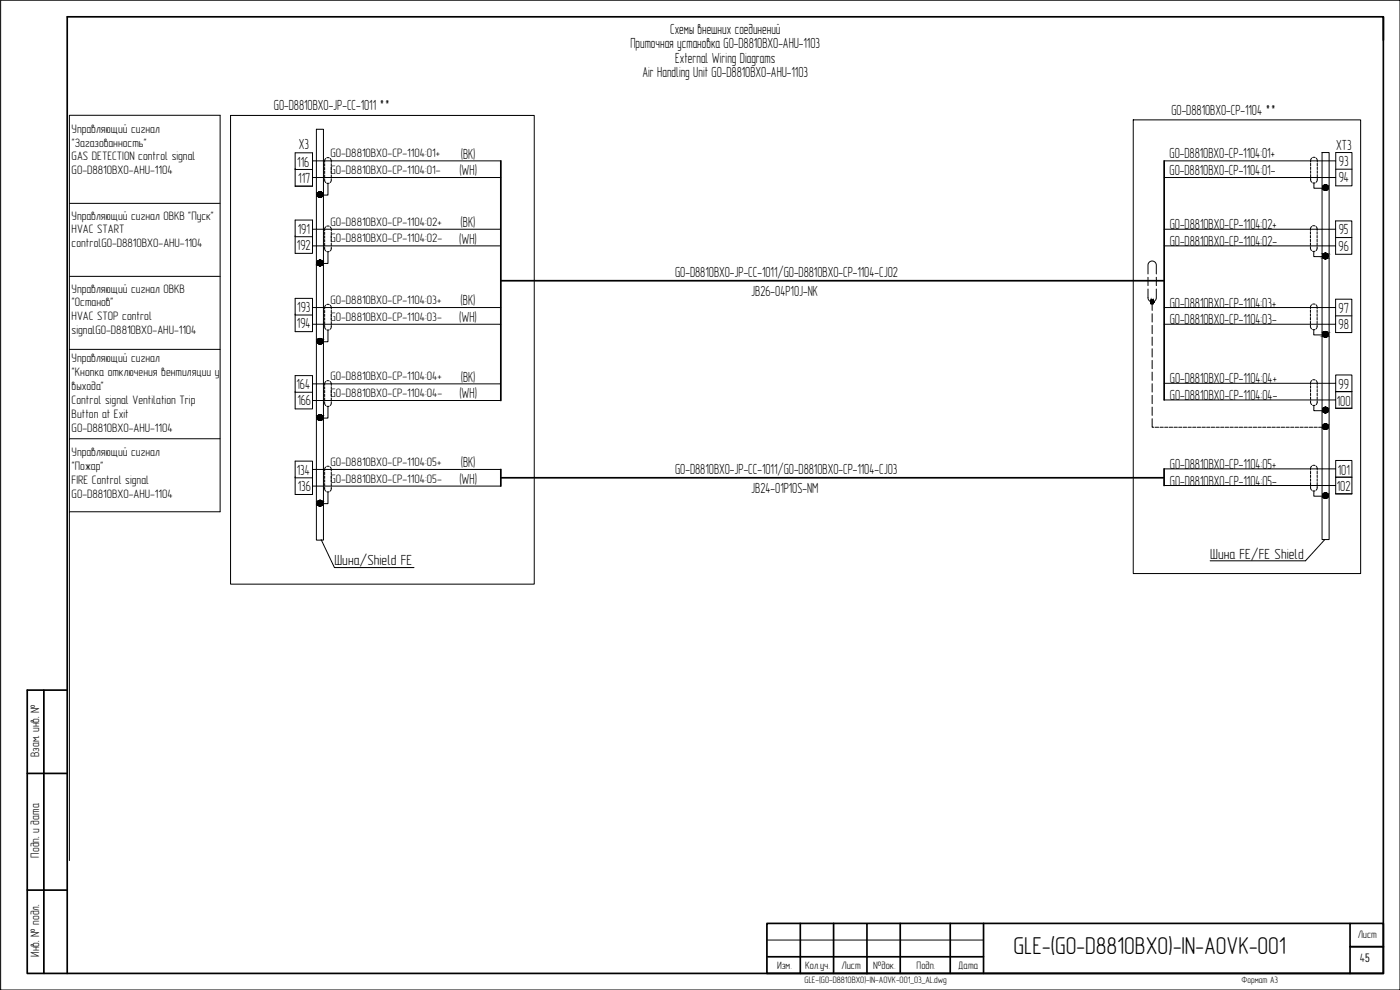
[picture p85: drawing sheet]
<svg xmlns="http://www.w3.org/2000/svg" width="420mm" height="297mm" viewBox="0 0 420 297" stroke-linecap="round" stroke-linejoin="round" font-family="sans-serif">
<defs><g id="words">
<text font-size="7.3" x="304.2" y="286.4">GLE-(G0-D8810BX0)-IN-AOVK-001</text>
<g font-size="4.4">
<text x="201.1" y="10.3">Схемы внешних соединений</text>
<text x="189.2" y="14.4">Приточная установка G0-D8810BX0-AHU-1103</text>
<text x="192.8" y="23">Air Handling Unit G0-D8810BX0-AHU-1103</text>
<text x="202.7" y="19">External Wiring Diagrams</text>
<text x="82.2" y="32.9">G0-D8810BX0-JP-CC-1011 **</text>
<text x="351.6" y="34.5">G0-D8810BX0-CP-1104 **</text>
<text x="89.6" y="44.6">X3</text>
<text x="138.3" y="47.6">(BK)</text>
<text x="351" y="47.5">G0-D8810BX0-CP-1104:01+</text>
<text x="401" y="44.9">XT3</text>
<text x="89.2" y="50">116</text>
<text x="137.9" y="52.6">(WH)</text>
<text x="351" y="52.5">G0-D8810BX0-CP-1104:01-</text>
<text x="401.8" y="49.7">93</text>
<text x="89.5" y="54.8">117</text>
<text x="401.8" y="54.7">94</text>
<text x="89.4" y="70.1">191</text>
<text x="138.2" y="68.1">(BK)</text>
<text x="351.1" y="68.8">G0-D8810BX0-CP-1104:02+</text>
<text x="401.8" y="70.3">95</text>
<text x="89.1" y="74.9">192</text>
<text x="137.8" y="73.1">(WH)</text>
<text x="351.1" y="73.8">G0-D8810BX0-CP-1104:02-</text>
<text x="401.7" y="75.3">96</text>
<text x="202.6" y="83.2">G0-D8810BX0-JP-CC-1011/G0-D8810BX0-CP-1104-CJ02</text>
<text x="225.4" y="88.9">JB26-04P10J-NK</text>
<text x="89.2" y="93.6">193</text>
<text x="138.2" y="91.6">(BK)</text>
<text x="351.1" y="92.3">G0-D8810BX0-CP-1104:03+</text>
<text x="401.7" y="93.8">97</text>
<text x="89.1" y="98.4">194</text>
<text x="137.8" y="96.6">(WH)</text>
<text x="351.1" y="97.3">G0-D8810BX0-CP-1104:03-</text>
<text x="401.7" y="98.8">98</text>
<text x="89" y="116.8">164</text>
<text x="137.9" y="119.5">(WH)</text>
<text x="138.3" y="114.5">(BK)</text>
<text x="351.1" y="115">G0-D8810BX0-CP-1104:04+</text>
<text x="401.7" y="116.7">99</text>
<text x="89.3" y="121.6">166</text>
<text x="351.1" y="120">G0-D8810BX0-CP-1104:04-</text>
<text x="401.2" y="121.7">100</text>
<text x="89" y="142.5">134</text>
<text x="138.3" y="140.2">(BK)</text>
<text x="202.6" y="142.3">G0-D8810BX0-JP-CC-1011/G0-D8810BX0-CP-1104-CJ03</text>
<text x="351.1" y="140.7">G0-D8810BX0-CP-1104:05+</text>
<text x="401.5" y="142.4">101</text>
<text x="89.3" y="147.3">136</text>
<text x="137.9" y="145.2">(WH)</text>
<text x="225.4" y="148">JB24-01P10S-NM</text>
<text x="351.1" y="145.7">G0-D8810BX0-CP-1104:05-</text>
<text x="401.2" y="147.4">102</text>
<text x="363.2" y="167.6">Шина FE/FE Shield</text>
<text x="100.4" y="169.6">Шина/Shield FE</text>
</g>
<g font-size="3.7">
<text x="21.5" y="39.8">Управляющий сигнал</text>
<text x="21.6" y="44">&quot;Загазованность&quot;</text>
<text x="99.2" y="47.2">G0-D8810BX0-CP-1104:01+</text>
<text x="21.5" y="48.1">GAS DETECTION control signal</text>
<text x="21.5" y="52.3">G0-D8810BX0-AHU-1104</text>
<text x="99.2" y="52.2">G0-D8810BX0-CP-1104:01-</text>
<text x="21.5" y="65.9">Управляющий сигнал ОВКВ &quot;Пуск&quot;</text>
<text x="21.5" y="70">HVAC START</text>
<text x="99.2" y="67.8">G0-D8810BX0-CP-1104:02+</text>
<text x="21.5" y="74.2">controlG0-D8810BX0-AHU-1104</text>
<text x="99.2" y="72.7">G0-D8810BX0-CP-1104:02-</text>
<text x="21.5" y="87.8">Управляющий сигнал ОВКВ</text>
<text x="21.6" y="92">&quot;Останов&quot;</text>
<text x="99.2" y="91.3">G0-D8810BX0-CP-1104:03+</text>
<text x="21.5" y="96.1">HVAC STOP control</text>
<text x="21.5" y="100.3">signalG0-D8810BX0-AHU-1104</text>
<text x="99.2" y="96.2">G0-D8810BX0-CP-1104:03-</text>
<text x="21.5" y="108.7">Управляющий сигнал</text>
<text x="21.6" y="112.9">&quot;Кнопка отключения вентиляции у</text>
<text x="21.5" y="117.1">выхода&quot;</text>
<text x="99.2" y="114.2">G0-D8810BX0-CP-1104:04+</text>
<text x="99.2" y="119.1">G0-D8810BX0-CP-1104:04-</text>
<text x="21.5" y="121.2">Control signal Ventilation Trip</text>
<text x="21.5" y="125.4">Button at Exit</text>
<text x="21.5" y="129.6">G0-D8810BX0-AHU-1104</text>
<text x="21.5" y="136.9">Управляющий сигнал</text>
<text x="21.6" y="141">&quot;Пожар&quot;</text>
<text x="99.2" y="139.8">G0-D8810BX0-CP-1104:05+</text>
<text x="21.5" y="145.2">FIRE Control signal</text>
<text x="21.5" y="149.4">G0-D8810BX0-AHU-1104</text>
<text x="99.2" y="144.8">G0-D8810BX0-CP-1104:05-</text>
<text x="11.8" y="227.1" transform="rotate(-90 11.8 227.1)">Взам. инв. №</text>
<text x="11.8" y="257.3" transform="rotate(-90 11.8 257.3)">Подп. и дата</text>
<text x="11.8" y="287.1" transform="rotate(-90 11.8 287.1)">Инв. № подл.</text>
<text x="408.1" y="288.6">45</text>
</g>
<g font-size="3.2">
<text x="407.5" y="281.5">Лист</text>
<text x="233.2" y="290.7">Изм.</text>
<text x="241.6" y="290.7">Кол.уч.</text>
<text x="252.6" y="290.7">Лист</text>
<text x="262.1" y="290.7">№док.</text>
<text x="275.1" y="290.7">Подп.</text>
<text x="287.5" y="290.7">Дата</text>
</g>
<g font-size="2.8">
<text x="241.5" y="294.9">GLE-(G0-D8810BX0)-IN-AOVK-001_03_AL.dwg</text>
<text x="372.6" y="294.9">Формат А3</text>
</g>
</g></defs>
<path d="M415.2 5v7.1M13.2 207.1v85M20.2 207.1h-12v85h407v-287.1h-395v287.1M8.2 232.1h12M8.2 267.1h12" fill="none" stroke="#000" stroke-width=".51"/>
<!-- layer: 0 -->
<path d="M230.2 277.1h185v15h-185zM240.2 277.1v15M250.2 277.1v15M260.2 277.2v15M270.2 277.1v15M285.2 277.1v15M295.2 277.1v15M405.2 277.1v15M230.2 287.1h65" fill="none" stroke="#000" stroke-width=".51"/>
<g fill="none" stroke="#000" stroke-width=".3">
<path d="M.2 .1h420v296.9h-420zM69.2 34.6h91.1v140.7h-91.1zM95 38.8h2.1v123.3h-2.1zM340.1 36h68.2v136.1h-68.2zM88.6 50.8h.1M88.6 50.8h5.2M88.6 45.9h5.2v10h-5.2zM98.4 55v3.5h-2.4M394.3 54.9v1.6h3.4M396.8 45.8h2.1v116.1h-2.1zM20.8 61h45.3M88.6 71h.1"/>
<path d="M88.6 66h5.2v10h-5.2zM88.6 71h5.2M98.4 75.6v3.4h-2.4M394.3 75.4v1.6h3.4M20.8 82.9h45.3M88.6 94.5h.1M88.6 89.5h5.2v10h-5.2zM88.6 94.5h5.2M98.4 99v3.5h-2.4M394.3 98.9v1.6h3.4M20.8 104.8h45.3M88.6 117.7h.1"/>
<path d="M88.6 112.7h5.2v10h-5.2zM88.6 117.7h5.2M20.8 131.6h45.3M88.6 138.4h5.2v10h-5.2zM98.4 121.9v3.5h-2.4M394.3 121.7v1.5h3.4M20.8 153.6h45.3M88.6 143.4h.1M88.6 143.4h5.2M98.4 147.6v3.5h-2.4M394.3 147.3v1.6h3.4M96.4 161.9l4 8.4h23.8"/>
<path d="M397.6 161.9l-5.8 6.4h-28.6M230.2 282.1h65"/>
</g>
<path d="M405.2 284.1h10" fill="none" stroke="#000" stroke-width=".59"/>
<path d="M150.3 48.3v71.9M349.4 48.3v71.7M150.3 84.2h199.1M150.3 140.9v4.9M150.3 143.3h199.1M349.4 140.7v5" fill="none" stroke="#000" stroke-width=".51"/>
<g fill="none" stroke="#000" stroke-width=".3">
<path d="M93.8 48.3h56.5M93.8 53.3h56.5M97.4 53.6v.6l.3 .6M97.4 49.1v.8M97.4 50.2v.8M97.4 51.3v.8M97.4 52.5v.7M97.7 47.6l-.3 .5v.6M98.1 55h.7M98.1 47.4h.7M99.1 47.5l.3 1.2M99.4 53.6l-.3 1.1"/>
<path d="M99.4 49.1v.8M99.4 50.2v.8M99.4 51.3v.8M99.4 52.5v.7M349.4 48.3h51.5M349.4 53.3h51.5M393.3 53.5v.6l.4 .6M393.3 49v.7M393.3 50.1v.8M393.3 51.3v.7M393.3 52.4v.7M393.7 47.5l-.4 .5v.6"/>
<path d="M394 47.3h.7M394 54.8h.7M395 47.5l.3 .3v.8M395.3 53.5l-.3 1.2M395.3 49v.7M395.3 50.1v.8M395.3 51.3v.7M395.3 52.4v.7M93.8 68.8h56.5M93.8 73.8h56.5M97.4 74.1v.6l.3 .6M97.4 69.6v.8"/>
<path d="M97.4 70.7v.8M97.4 71.9v.7M97.4 73v.8M97.7 68.1l-.3 .5v.6M98.1 75.5h.7M98.1 67.9h.7M99.1 68.1l.3 .3v.8M99.4 74.1v.8l-.3 .4M99.4 69.6v.8M99.4 70.7v.8M99.4 71.9v.7M99.4 73v.8"/>
<path d="M349.4 68.8h51.4M349.4 73.8h51.4M393.3 74v.6l.3 .6M393.3 69.5v.8M393.3 70.6v.8M393.3 71.8v.7M393.3 72.9v.7M393.6 68l-.3 .5v.6M393.9 67.8h.8M393.9 75.4h.8M395 68l.3 1.1M395.3 74l-.1 .8-.2 .4"/>
<path d="M395.3 69.5v.8M395.3 70.6v.8M395.3 71.8v.7M395.3 72.9v.7M93.8 92.3h56.5M93.8 97.3h56.5M97.4 97.6v.6l.3 .6M97.4 93.1v.8M97.4 94.2v.8M97.4 95.4v.7M97.4 96.5v.7M97.7 91.6l-.3 .5v.6"/>
<path d="M98.1 91.4h.7M98.8 99h-.7M99.1 91.6l.3 .3v.8M99.4 97.6v.8l-.3 .4M99.4 93.1v.8M99.4 94.2v.8M99.4 95.4v.7M99.4 96.5v.7M349.4 92.3h51.4M349.4 97.3h51.4M393.3 97.5v.6l.3 .6M393.3 93v.8"/>
<path d="M393.3 94.1v.8M393.3 95.3v.7M393.3 96.4v.7M393.6 91.5l-.3 .5v.6M393.9 91.3h.8M393.9 98.9h.8M395 91.5l.3 1.1M395.3 97.5l-.3 1.2M395.3 93v.8M395.3 94.1v.8M395.3 95.3v.7M395.3 96.4v.7"/>
<path d="M93.8 115.2h56.5M97.4 116v.8M97.4 117.1v.8M97.4 118.3v.7M97.4 119.4v.7M97.7 114.5l-.3 .5v.6M98.1 114.3h.7M99.1 114.5l.3 .3v.8M99.4 116v.8M99.4 117.1v.8M99.4 118.3v.7M99.4 119.4v.7"/>
<path d="M349.4 115h51.5M393.3 115.7v.8M393.3 116.9v.7M393.3 118v.7M393.3 119.1v.8M393.6 114.2l-.3 .6v.6M393.9 114h.8M395 114.2l.2 .4 .1 .8M395.3 115.7v.8M395.3 116.9v.7M395.3 118v.7M395.3 119.1v.8"/>
<path d="M93.8 120.2h56.5M97.4 120.5v.6l.3 .6M98.1 121.9h.7M98.8 139.9l-.7 .1M99.4 120.5v.8l-.3 .4M349.4 120h51.5M393.3 120.2v.6l.3 .6M393.6 139.9l-.3 .5v.6M393.9 139.7h.8M394 121.6h.7M395 139.9l.3 1.1M395.3 120.2l-.3 1.2"/>
<path d="M93.8 145.8h56.5M93.8 140.9h56.5M97.4 146.2v.6l.3 .5M97.4 141.7v.7M97.4 142.8v.8M97.4 143.9v.8M97.4 145.1v.7M97.7 140.2l-.3 .5v.6M98.1 147.5h.7M99.1 140.2l.3 .3v.8M99.4 146.2v.8l-.3 .3M99.4 141.7v.7"/>
<path d="M99.4 142.8v.8M99.4 143.9v.8M99.4 145.1v.7M349.4 140.7h51.5M349.4 145.7h51.5M393.3 145.9v.6l.3 .6M393.3 141.4v.8M393.3 142.5v.8M393.3 143.7v.7M393.3 144.8v.7M394 147.3h.7M395.3 145.9l-.3 1.2"/>
<path d="M395.3 141.4v.8M395.3 142.5v.8M395.3 143.7v.7M395.3 144.8v.7"/>
</g>
<path d="M400.9 45.8h4.8v10h-4.8zM400.9 50.8h4.8M400.8 66.3h4.9v10h-4.9zM400.8 71.3h4.9M400.8 89.8h4.9v10h-4.9zM400.8 94.8h4.9M400.9 112.5h4.8v10h-4.8zM400.9 117.5h4.8M400.9 138.2h4.8v10h-4.8zM400.9 143.2h4.8" fill="none" stroke="#000" stroke-width=".3"/>
<!-- layer: 0 -->
<g fill="#000" stroke="#000" stroke-width=".3">
<path d="M95.8 59.2h.5zM95.9 57.5h.3zM95.8 79.7h.5zM95.9 78.1h.3zM95.9 103.2h.3zM95.9 101.5h.2zM95.9 126.1h.3zM95.9 124.4h.2zM95.3 150.5h1.5zM95.9 151.8h.3zM95.9 150.1h.2z"/>
<path d="M96 59.2h.1zM95.8 59.2h.3z"/>
<path d="M95.9 57.5h.3zM95.9 57.5h.3z"/>
<path d="M95.9 57.5l.5 .1zM95.7 57.6h.7z"/>
<path d="M95.8 59.2h.5zM95.8 59.2h.5z"/>
<path d="M95.7 57.6h.7zM95.7 57.6h.7z"/>
<path d="M95.7 57.6l.8 .1zM95.6 57.7h.9z"/>
<path d="M95.7 59.1h.7zM95.7 59.1l.6 .1z"/>
<path d="M95.7 59.1h.7zM95.7 59.1h.7z"/>
<path d="M95.6 57.7h.9zM95.6 57.7h.9z"/>
<path d="M95.6 57.7l1 .1zM95.4 57.8h1.2z"/>
<path d="M95.5 59.1h1zM95.5 59.1h.9z"/>
<path d="M95.5 59.1h1.1zM95.5 59.1h1z"/>
<path d="M95.4 57.8h1.2zM95.4 57.8h1.2z"/>
<path d="M95.4 57.8l1.4 .1zM95.3 57.9h1.5z"/>
<path d="M95.4 59h1.3zM95.4 59l1.2 .1z"/>
<path d="M95.4 59h1.3zM95.4 59h1.3z"/>
<path d="M95.3 57.9h1.5zM95.3 57.9h1.5z"/>
<path d="M95.3 57.9l1.5 .1zM95.3 57.9l1.5 .1h-1.5z"/>
<path d="M95.3 58.9h1.5zM95.3 58.9l1.4 .1z"/>
<path d="M95.3 58.8h1.5zM95.3 58.8l1.5 .1z"/>
<path d="M95.3 58l1.5 .1zM95.3 58l1.5 .1z"/>
<path d="M95.3 58.1l1.6 .1zM95.3 58.1l1.6 .1h-1.7z"/>
<path d="M95.3 58.7h1.5zM95.3 58.7h1.5z"/>
<path d="M95.3 58.7h1.5zM95.3 58.7l1.5 .1z"/>
<path d="M95.2 58.2h1.7zM95.2 58.2h1.7z"/>
<path d="M95.2 58.2l1.7 .2zM95.2 58.2l1.7 .2z"/>
<path d="M95.2 58.5l1.7 .1zM95.2 58.5l1.7 .1z"/>
<path d="M95.2 58.6h1.7zM95.2 58.6l1.6 .1z"/>
<path d="M95.2 58.4h1.7zM95.2 58.4h1.7z"/>
<path d="M95.2 58.4h1.7zM95.2 58.4l1.7 .1z"/>
<path d="M397.7 55.4l.3 .1zM397.6 55.5h.4z"/>
<path d="M397.6 55.5h.6zM397.4 55.5h.8z"/>
<path d="M397.6 57.1h.4zM397.6 57.1h.3z"/>
<path d="M397.4 55.5l.9 .1zM397.3 55.6h1z"/>
<path d="M397.4 57.1h.8zM397.4 57.1h.6z"/>
<path d="M397.3 55.6l1.1 .1zM397.2 55.7h1.2z"/>
<path d="M397.3 57h1zM397.3 57l.9 .1z"/>
<path d="M397.2 55.7l1.3 .1zM397.2 55.7l1.3 .1h-1.4z"/>
<path d="M397.2 56.9h1.2zM397.2 56.9l1.1 .1z"/>
<path d="M397.1 55.8l1.5 .2zM397.1 55.8l1.5 .2h-1.6z"/>
<path d="M397.1 56.7h1.4zM397.1 56.7l1.3 .2z"/>
<path d="M397 56l1.7 .1zM397 56l1.7 .1h-1.7z"/>
<path d="M397 56.6h1.6zM397 56.6l1.5 .1z"/>
<path d="M397 56.1l1.7 .2v-.2zM397 56.1l1.7 .2h-1.7z"/>
<path d="M397 56.3l1.7 .1zM397 56.3l1.7 .1z"/>
<path d="M397 56.4h1.7zM397 56.4l1.6 .2z"/>
<path d="M96 79.8h.1zM95.8 79.7l.3 .1z"/>
<path d="M95.9 78.1h.3zM95.9 78.1h.3z"/>
<path d="M95.9 78.1h.5zM95.7 78.1h.7z"/>
<path d="M95.8 79.7h.5zM95.8 79.7h.5z"/>
<path d="M95.7 78.1h.7zM95.7 78.1h.7z"/>
<path d="M95.7 78.1l.8 .1zM95.6 78.2h.9z"/>
<path d="M95.7 79.7h.7zM95.7 79.7h.6z"/>
<path d="M95.7 79.7h.7zM95.7 79.7h.7z"/>
<path d="M95.6 78.2h.9zM95.6 78.2h.9z"/>
<path d="M95.6 78.2l1 .1zM95.4 78.3h1.2zM95.4 78.3h1.2zM95.4 78.3h1.2z"/>
<path d="M95.5 79.6h1zM95.5 79.6l.9 .1z"/>
<path d="M95.5 79.6h1.1zM95.5 79.6h1z"/>
<path d="M95.4 78.3l1.4 .1zM95.4 78.3l1.4 .1h-1.5zM95.3 78.4h1.5zM95.3 78.4h1.5z"/>
<path d="M95.4 79.5h1.3zM95.4 79.5l1.2 .1z"/>
<path d="M95.4 79.5h1.3zM95.4 79.5h1.3z"/>
<path d="M95.3 78.4l1.5 .2zM95.3 78.4l1.5 .2h-1.5zM95.3 78.6h1.5zM95.3 78.6h1.5z"/>
<path d="M95.3 79.4h1.5zM95.3 79.4l1.4 .1z"/>
<path d="M95.3 79.3h1.5zM95.3 79.3l1.5 .1z"/>
<path d="M95.3 78.6l1.6 .1zM95.3 78.6l1.6 .1h-1.7z"/>
<path d="M95.3 79.2h1.5zM95.3 79.2h1.5z"/>
<path d="M95.3 79.2h1.5zM95.3 79.2l1.5 .1z"/>
<path d="M95.2 78.7h1.7zM95.2 78.7h1.7z"/>
<path d="M95.2 78.7l1.7 .2zM95.2 78.7l1.7 .2z"/>
<path d="M95.2 79l1.7 .1zM95.2 79l1.7 .1z"/>
<path d="M95.2 79.1h1.7zM95.2 79.1l1.6 .1z"/>
<path d="M95.2 78.9h1.7zM95.2 78.9h1.7z"/>
<path d="M95.2 78.9h1.7zM95.2 78.9l1.7 .1z"/>
<path d="M397.7 76h.3zM397.5 76h.5z"/>
<path d="M397.5 76h.6zM397.4 76h.7z"/>
<path d="M397.5 77.6h.5zM397.5 77.6l.3 .1z"/>
<path d="M397.4 76l.9 .1zM397.2 76.1h1.1z"/>
<path d="M397.4 77.6h.7zM397.4 77.6h.6z"/>
<path d="M397.2 76.1l1.2 .1zM397.2 76.1l1.2 .1z"/>
<path d="M397.2 77.5h1.1zM397.2 77.5l.9 .1z"/>
<path d="M397.1 76.2l1.4 .2zM397.1 76.2l1.4 .2h-1.5z"/>
<path d="M397.1 77.4h1.3zM397.1 77.4l1.2 .1z"/>
<path d="M397 76.4l1.5 .1zM397 76.4l1.5 .1h-1.5z"/>
<path d="M397 77.3h1.5zM397 77.3l1.4 .1z"/>
<path d="M397 76.5l1.6 .2zM397 76.5l1.6 .2h-1.7z"/>
<path d="M397 77.1h1.5zM397 77.1l1.5 .2z"/>
<path d="M396.9 76.7l1.7 .1zM396.9 76.7l1.7 .1z"/>
<path d="M396.9 77h1.7zM396.9 77l1.6 .1z"/>
<path d="M396.9 76.8l1.7 .2v-.2zM396.9 76.8l1.7 .2h-1.7z"/>
<path d="M397.7 99.4l.3 .1zM397.5 99.5h.5z"/>
<path d="M397.5 99.5h.6zM397.4 99.5h.7z"/>
<path d="M397.4 99.5l.9 .1zM397.2 99.6h1.1z"/>
<path d="M397.2 99.6l1.2 .1zM397.2 99.6l1.2 .1z"/>
<path d="M397.1 99.7l1.4 .2zM397.1 99.7l1.4 .2h-1.5z"/>
<path d="M397 99.9l1.5 .1zM397 99.9l1.5 .1h-1.5z"/>
<path d="M397 100l1.6 .1zM397 100l1.6 .1h-1.7z"/>
<path d="M95.9 103.2h.3zM95.9 103.2h.3z"/>
<path d="M95.9 101.5l.4 .1zM95.8 101.6h.5z"/>
<path d="M95.8 101.6h.5zM95.8 101.6h.5z"/>
<path d="M95.8 101.6h.6zM95.7 101.6h.7z"/>
<path d="M95.7 103.2h.7zM95.7 103.2h.7z"/>
<path d="M95.7 103.2h.7zM95.7 103.2h.5z"/>
<path d="M95.7 101.6h.7zM95.7 101.6h.7z"/>
<path d="M95.7 101.6l.8 .1zM95.5 101.7h1z"/>
<path d="M95.6 103.1h.9zM95.6 103.1h.9z"/>
<path d="M95.6 103.1h.9zM95.6 103.1l.8 .1z"/>
<path d="M95.5 101.7h1.1zM95.5 101.7h1.1z"/>
<path d="M95.5 101.7l1.2 .1zM95.4 101.8h1.3z"/>
<path d="M95.4 103h1.2zM95.4 103l1.1 .1z"/>
<path d="M95.4 101.8h1.3zM95.4 101.8h1.3z"/>
<path d="M95.4 101.8l1.4 .1zM95.4 101.8l1.4 .1z"/>
<path d="M95.3 102.9h1.5zM95.3 102.9l1.3 .1zM95.4 103h1.2zM95.4 103h1.2z"/>
<path d="M95.3 101.9l1.5 .1zM95.3 101.9l1.5 .1z"/>
<path d="M95.3 102l1.5 .1zM95.3 102l1.5 .1zM95.3 102.1h1.5zM95.3 102.1h1.5z"/>
<path d="M95.3 102.7h1.5zM95.3 102.7h1.5z"/>
<path d="M95.3 102.7h1.5zM95.3 102.7l1.5 .2zM95.3 102.9h1.5zM95.3 102.9h1.5z"/>
<path d="M95.3 102.1l1.6 .1zM95.3 102.1l1.6 .1h-1.7z"/>
<path d="M95.2 102.2l1.7 .1zM95.2 102.2l1.7 .1z"/>
<path d="M95.2 102.3l1.7 .1zM95.2 102.3l1.7 .1z"/>
<path d="M95.2 102.6h1.7zM95.2 102.6h1.7z"/>
<path d="M95.2 102.6h1.7zM95.2 102.6l1.6 .1z"/>
<path d="M95.2 102.4h1.7zM95.2 102.4h1.7z"/>
<path d="M95.2 102.4h1.7zM95.2 102.4l1.7 .2z"/>
<path d="M397.5 101.1h.5zM397.5 101.1l.3 .1z"/>
<path d="M397.4 101.1h.7zM397.4 101.1h.6z"/>
<path d="M397.2 101h1.1zM397.2 101l.9 .1z"/>
<path d="M397.1 100.9h1.3zM397.1 100.9l1.2 .1z"/>
<path d="M397 100.8h1.5zM397 100.8l1.4 .1z"/>
<path d="M397 100.6h1.5zM397 100.6l1.5 .2z"/>
<path d="M396.9 100.1l1.7 .2v-.2zM396.9 100.1l1.7 .2h-1.7z"/>
<path d="M396.9 100.5h1.7zM396.9 100.5l1.6 .1z"/>
<path d="M396.9 100.3h1.7zM396.9 100.3l1.7 .2z"/>
<path d="M95.9 126.1h.3zM95.9 126.1h.3z"/>
<path d="M95.9 124.4l.4 .1zM95.8 124.5h.5z"/>
<path d="M95.8 124.5h.5zM95.8 124.5h.5z"/>
<path d="M95.8 124.5h.6zM95.7 124.5h.7z"/>
<path d="M95.7 126.1h.7zM95.7 126.1h.7z"/>
<path d="M95.7 126.1h.7zM95.7 126.1h.5z"/>
<path d="M95.7 124.5l.7 .1zM95.7 124.5l.7 .1z"/>
<path d="M95.7 124.6h.8zM95.5 124.6h1z"/>
<path d="M95.6 126h.9zM95.6 126h.9z"/>
<path d="M95.6 126h.9zM95.6 126l.8 .1z"/>
<path d="M95.5 124.6h1.1zM95.5 124.6h1.1z"/>
<path d="M95.5 124.6l1.2 .1zM95.4 124.7h1.3z"/>
<path d="M95.4 125.9h1.2zM95.4 125.9l1.1 .1z"/>
<path d="M95.4 124.7h1.3zM95.4 124.7h1.3z"/>
<path d="M95.4 124.7l1.4 .1zM95.4 124.7l1.4 .1z"/>
<path d="M95.3 125.8h1.5zM95.3 125.8h1.5z"/>
<path d="M95.3 125.8h1.5zM95.3 125.8l1.3 .1zM95.4 125.9h1.2zM95.4 125.9h1.2z"/>
<path d="M95.3 124.8l1.5 .1zM95.3 124.8l1.5 .1z"/>
<path d="M95.3 124.9l1.5 .1zM95.3 124.9l1.5 .1z"/>
<path d="M95.3 125.6h1.5zM95.3 125.6l1.5 .2z"/>
<path d="M95.3 125h1.5zM95.3 125h1.5z"/>
<path d="M95.3 125l1.6 .1zM95.3 125l1.6 .1h-1.7zM95.2 125.1h1.7zM95.2 125.1h1.7z"/>
<path d="M95.3 125.6h1.5zM95.3 125.6h1.5z"/>
<path d="M95.2 125.1l1.7 .2zM95.2 125.1l1.7 .2z"/>
<path d="M95.2 125.5h1.7zM95.2 125.5h1.7z"/>
<path d="M95.2 125.5h1.7zM95.2 125.5l1.6 .1z"/>
<path d="M95.2 125.3h1.7zM95.2 125.3h1.7z"/>
<path d="M95.2 125.3h1.7zM95.2 125.3l1.7 .2z"/>
<path d="M397.7 122.2h.3zM397.6 122.2h.4z"/>
<path d="M397.7 127.2h.3zM397.6 127.2h.4z"/>
<path d="M397.6 122.2l.6 .1zM397.4 122.3h.8z"/>
<path d="M397.6 123.9h.4zM397.6 123.9h.3z"/>
<path d="M397.6 127.2h.6zM397.4 127.2h.8z"/>
<path d="M397.6 128.8h.4zM397.6 128.8h.3z"/>
<path d="M397.4 122.3l.9 .1zM397.3 122.4h1z"/>
<path d="M397.4 123.8h.8zM397.4 123.8l.6 .1z"/>
<path d="M397.4 127.2l.9 .1zM397.3 127.3h1z"/>
<path d="M397.4 128.8h.8zM397.4 128.8h.6z"/>
<path d="M397.3 122.4l1.1 .1zM397.2 122.5h1.2z"/>
<path d="M397.3 123.7h1zM397.3 123.7l.9 .1z"/>
<path d="M397.3 127.3l1.1 .1zM397.2 127.4h1.2z"/>
<path d="M397.3 128.7h1zM397.3 128.7l.9 .1z"/>
<path d="M397.2 122.5l1.3 .1zM397.2 122.5l1.3 .1h-1.4z"/>
<path d="M397.2 123.6h1.2zM397.2 123.6l1.1 .1z"/>
<path d="M397.2 127.4l1.3 .2zM397.2 127.4l1.3 .2h-1.4z"/>
<path d="M397.2 128.6h1.2zM397.2 128.6l1.1 .1z"/>
<path d="M397.1 122.6l1.5 .1zM397.1 122.6l1.5 .1h-1.6z"/>
<path d="M397.1 123.5h1.4zM397.1 123.5l1.3 .1z"/>
<path d="M397.1 127.6l1.5 .1zM397.1 127.6l1.5 .1h-1.6z"/>
<path d="M397.1 128.4h1.4zM397.1 128.4l1.3 .2z"/>
<path d="M397 122.7l1.6 .2v-.2zM397 122.7l1.6 .2h-1.7z"/>
<path d="M397 123.3h1.6zM397 123.3l1.5 .2z"/>
<path d="M397 127.7l1.6 .2v-.2zM397 127.7l1.6 .2h-1.7z"/>
<path d="M397 128.3h1.6zM397 128.3l1.5 .1z"/>
<path d="M396.9 122.9l1.7 .1zM396.9 122.9l1.7 .1z"/>
<path d="M396.9 123l1.7 .2zM396.9 123l1.7 .2z"/>
<path d="M396.9 123.2l1.7 .1v-.1zM396.9 123.2l1.7 .1h-1.6z"/>
<path d="M396.9 127.9l1.7 .1zM396.9 127.9l1.7 .1z"/>
<path d="M396.9 128l1.7 .2zM396.9 128l1.7 .2z"/>
<path d="M396.9 128.2l1.7 .1v-.1zM396.9 128.2l1.7 .1h-1.6z"/>
<path d="M95.9 151.8h.3zM95.9 151.8h.3z"/>
<path d="M95.9 150.1h.4zM95.8 150.1h.5z"/>
<path d="M95.8 150.1l.5 .1zM95.8 150.1l.5 .1z"/>
<path d="M95.8 150.2h.6zM95.7 150.2h.7z"/>
<path d="M95.7 151.8h.7zM95.7 151.8h.5z"/>
<path d="M95.7 151.8h.7zM95.7 151.8h.7z"/>
<path d="M95.7 150.2h.7zM95.7 150.2h.7z"/>
<path d="M95.7 150.2l.8 .1zM95.5 150.3h1z"/>
<path d="M95.6 151.7h.9zM95.6 151.7h.9z"/>
<path d="M95.6 151.7h.9zM95.6 151.7l.8 .1z"/>
<path d="M95.5 150.3h1.1zM95.5 150.3h1.1z"/>
<path d="M95.5 150.3l1.2 .1zM95.4 150.4h1.3z"/>
<path d="M95.4 151.6h1.2zM95.4 151.6h1.2z"/>
<path d="M95.4 151.6h1.2zM95.4 151.6l1.1 .1z"/>
<path d="M95.4 150.4h1.3zM95.4 150.4h1.3z"/>
<path d="M95.4 150.4l1.4 .1zM95.4 150.4l1.4 .1zM95.3 150.5h1.5z"/>
<path d="M95.3 151.4l1.5 .1zM95.3 151.4l1.5 .1z"/>
<path d="M95.3 151.5h1.5zM95.3 151.5l1.3 .1z"/>
<path d="M95.3 150.5l1.5 .2zM95.3 150.5l1.5 .2z"/>
<path d="M95.3 151.3h1.5zM95.3 151.3l1.5 .1z"/>
<path d="M95.3 150.7h1.5zM95.3 150.7h1.5z"/>
<path d="M95.3 150.7l1.6 .1zM95.3 150.7l1.6 .1z"/>
<path d="M95.3 151.3h1.5zM95.3 151.3h1.5z"/>
<path d="M95.2 150.8h1.7zM95.2 150.8h1.7z"/>
<path d="M95.2 150.8l1.7 .2zM95.2 150.8l1.7 .2z"/>
<path d="M95.2 151.1l1.7 .1zM95.2 151.1l1.7 .1z"/>
<path d="M95.2 151.2h1.7zM95.2 151.2l1.6 .1z"/>
<path d="M95.2 151h1.7zM95.2 151h1.7z"/>
<path d="M95.2 151h1.7zM95.2 151l1.7 .1z"/>
<path d="M397.7 147.9h.3zM397.6 147.9h.4z"/>
<path d="M397.6 147.9h.6zM397.4 147.9h.8z"/>
<path d="M397.6 149.5h.4zM397.6 149.5h.3z"/>
<path d="M397.4 147.9l.9 .1zM397.3 148h1z"/>
<path d="M397.4 149.5h.8zM397.4 149.5h.6z"/>
<path d="M397.3 148l1.1 .1zM397.2 148.1h1.2z"/>
<path d="M397.3 149.4h1zM397.3 149.4l.9 .1z"/>
<path d="M397.2 148.1l1.3 .2zM397.2 148.1l1.3 .2h-1.4z"/>
<path d="M397.2 149.3h1.2zM397.2 149.3l1.1 .1z"/>
<path d="M397.1 148.3l1.5 .1zM397.1 148.3l1.5 .1h-1.6z"/>
<path d="M397.1 149.1h1.4zM397.1 149.1l1.3 .2z"/>
<path d="M397 148.4l1.6 .1zM397 148.4l1.6 .1h-1.7z"/>
<path d="M397 149h1.6zM397 149l1.5 .1z"/>
<path d="M396.9 148.5l1.7 .2v-.2zM396.9 148.5l1.7 .2h-1.7z"/>
<path d="M396.9 148.7l1.7 .2zM396.9 148.7l1.7 .2z"/>
<path d="M396.9 148.9h1.7zM396.9 148.9l1.7 .1z"/>
</g>
<path d="M66.1 153.6v-119h-45.3v223.6" fill="none" stroke="#000" stroke-width=".3"/>
<g fill="none" stroke="#000" stroke-width=".3">
<path d="M344.5 86.7v2.6a1.25 1.25 0 0 0 1.3 1.3 1.25 1.25 0 0 0 1.2-1.3v-2.6M344.5 82.2v-2.6a1.25 1.25 0 0 1 1.3-1.3 1.25 1.25 0 0 1 1.2 1.3v2.6M344.5 83.2v2.5M345.8 90.6v2.5M345.8 94.1v2.5M345.8 97.6v2.5M347 83.2v2.5M345.8 101.1v2.5M345.8 104.6v2.5M345.8 108.1v2.5M345.8 111.6v2.5M345.8 115.1v2.5"/>
<path d="M345.8 118.6v2.5M345.8 125.6v2.6h.5M345.8 122.1v2.5M346.7 128.2h1M348.1 128.2h1M349.5 128.2h1M350.9 128.2h1M352.3 128.2h1M353.7 128.2h1M355.1 128.2h1M356.5 128.2h1M357.9 128.2h1"/>
<path d="M359.3 128.2h1M360.7 128.2h1M362.1 128.2h1M363.5 128.2h1M364.9 128.2h1M366.3 128.2h1M367.7 128.2h1M369.1 128.2h1M370.5 128.2h1M371.9 128.2h1M373.3 128.2h1M374.7 128.2h1"/>
<path d="M376.1 128.2h1M377.5 128.2h1M378.9 128.2h1M380.3 128.2h1M381.7 128.2h1M383.1 128.2h1M384.5 128.2h1M385.9 128.2h1M387.3 128.2h1M388.7 128.2h1M390.1 128.2h1M391.5 128.2h1"/>
<path d="M392.9 128.2h1M394.3 128.2h1M395.7 128.2h1M397.1 128.2h.6"/>
<circle cx="345.8" cy="90.6" r=".5"/>
</g>
<g fill="#000" stroke="#000" stroke-width=".3">
<path d="M345.3 90.5v.1zM345.3 90.5v.2z"/>
<path d="M345.3 90.4v.3zM345.3 90.4v.3z"/>
<path d="M345.3 90.4v.4zM345.3 90.4v.3z"/>
<path d="M345.4 90.3v.5zM345.4 90.3l-.1 .5z"/>
<path d="M345.4 90.3v.6zM345.4 90.3v.5z"/>
<path d="M345.4 90.2v.7zM345.4 90.2v.7z"/>
<path d="M345.4 90.2v.7zM345.4 90.2v.7z"/>
<path d="M345.5 90.2v.8zM345.5 90.2l-.1 .7z"/>
<path d="M345.5 90.2v.8zM345.5 90.2v.8z"/>
<path d="M345.5 90.1v.9zM345.5 90.2v.8z"/>
<path d="M345.6 90.1v.9zM345.5 90.1v.9z"/>
<path d="M345.6 90.1v.9zM345.6 90.1v.9z"/>
<path d="M345.7 90.1v1zM345.6 90.1v.9z"/>
<path d="M345.7 90.1v1zM345.7 90.1v1z"/>
<path d="M345.8 90.1v1zM345.7 90.1v1z"/>
<path d="M345.8 90.1v1zM345.8 90.1v1z"/>
<path d="M345.9 90.1l-.1 1zM345.8 90.1v1z"/>
<path d="M345.9 90.1v1zM345.9 90.1v1z"/>
<path d="M346 90.1l-.1 .9zM345.9 90.1v.9z"/>
<path d="M346 90.1v.9zM346 90.1v.9z"/>
<path d="M346.1 90.2l-.1 .8zM346 90.1v.9z"/>
<path d="M346.1 90.2v.8zM346.1 90.2v.8z"/>
<path d="M346.1 90.2v.8zM346.1 90.2v.8z"/>
<path d="M346.2 90.2l-.1 .7zM346.1 90.2v.7z"/>
<path d="M346.2 90.3v.6zM346.2 90.2v.7z"/>
<path d="M346.2 90.3v.6zM346.2 90.3v.6z"/>
<path d="M346.2 90.4v.4zM346.2 90.4v.4z"/>
<path d="M346.2 90.4v.4zM346.2 90.3v.5z"/>
<path d="M346.3 90.5v.2zM346.3 90.5v.2z"/>
<path d="M346.3 90.5l-.1 .2zM346.2 90.4v.3z"/>
</g>
<use href="#words"/>
</svg>
